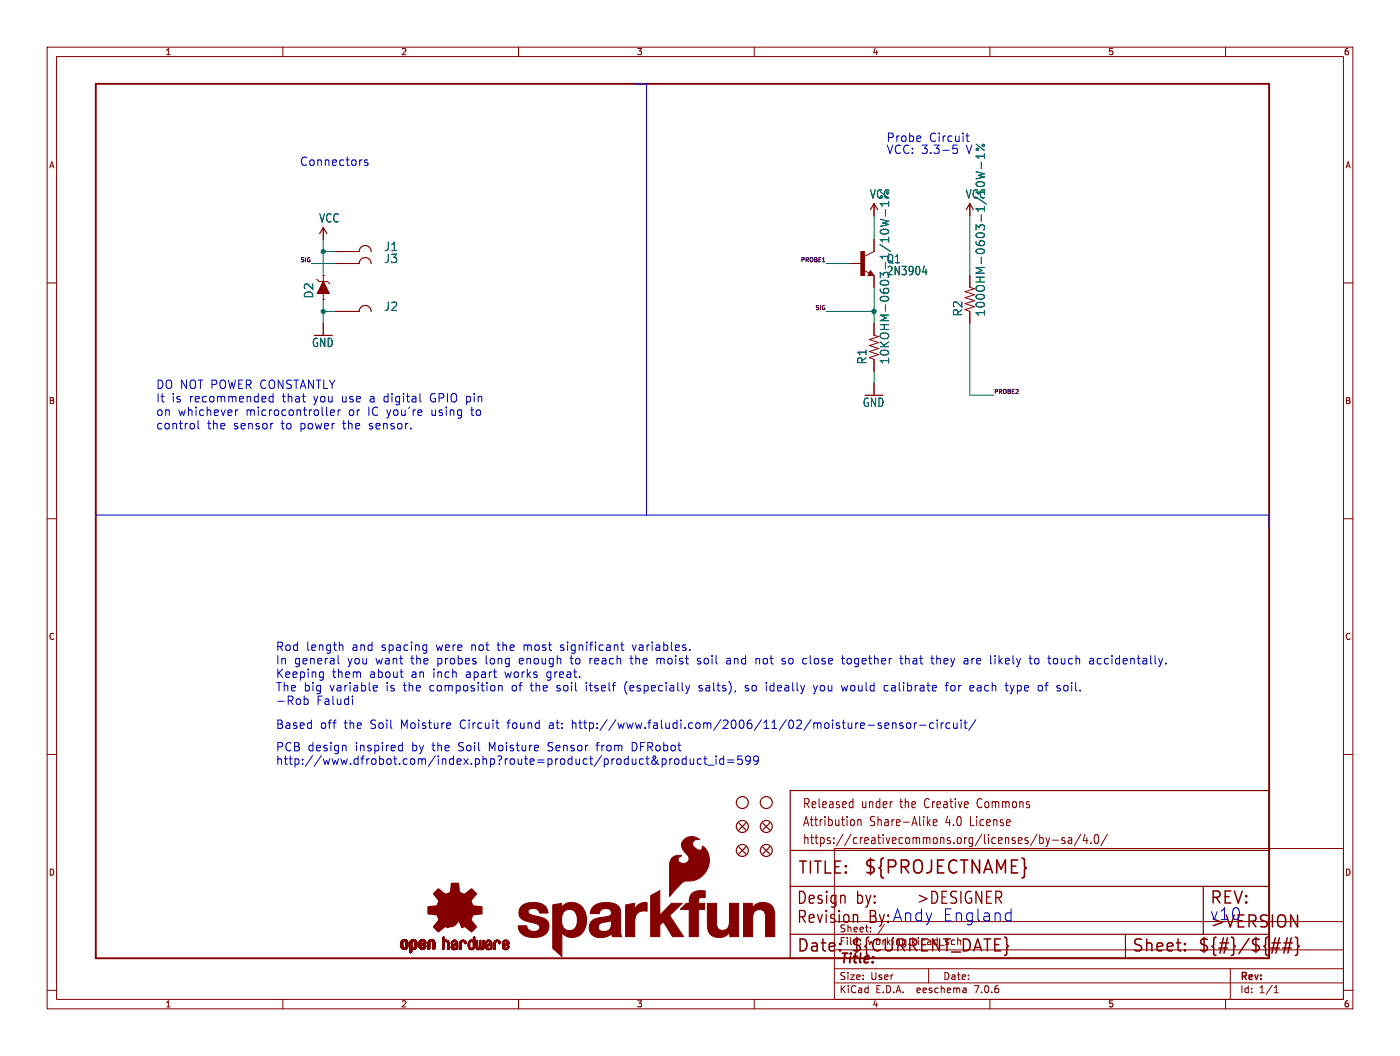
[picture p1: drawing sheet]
<svg xmlns="http://www.w3.org/2000/svg" width="297mm" height="224mm" viewBox="0 0 297 224" stroke-linecap="round" stroke-linejoin="round" font-family="sans-serif">
<defs><g id="words">
<text font-size="3.8" fill="#840000" x="183.1" y="185.7">${PROJECTNAME}</text>
<g font-size="3.5" fill="#840000">
<text x="169.2" y="185.7">TITLE:</text>
<text x="168.9" y="196.1">Revision</text>
<text x="168.9" y="192.1">Design</text>
<text x="181.6" y="192.1">by:</text>
<text x="194.3" y="192.1">&gt;DESIGNER</text>
<text x="256.5" y="197.1">&gt;VERSION</text>
<text x="256.5" y="192.1">REV:</text>
<text x="168.9" y="202.2">Date:</text>
<text x="180.3" y="202.2">${CURRENT_DATE}</text>
<text x="240" y="202.2">Sheet:</text>
<text x="254" y="202.2">${#}/${##}</text>
</g>
<g font-size="3.5" fill="#0000c2">
<text x="184.3" y="196.1">By:Andy</text>
<text x="199.8" y="195.6">England</text>
<text x="256.5" y="195.3">v10</text>
</g>
<text font-size="2.8" fill="#840000" x="178" y="204.8">Title:</text>
<g font-size="2.7" fill="#840000">
<text x="170.2" y="171.7">Released</text>
<text x="182.7" y="171.7">under</text>
<text x="191.1" y="171.7">the</text>
<text x="196.5" y="171.7">Creative</text>
<text x="208" y="171.7">Commons</text>
<text x="170.2" y="175.5">Attribution</text>
<text x="170.2" y="179.3">https://creativecommons.org/licenses/by-sa/4.0/</text>
<text x="184.5" y="175.5">Share-Alike</text>
<text x="200.8" y="175.5">4.0</text>
<text x="206.2" y="175.5">License</text>
</g>
<g font-size="2.5" fill="#0000c2">
<text x="63.5" y="35.3">Connectors</text>
<text x="188" y="32.8">VCC: 3.3-5</text>
<text x="188" y="30.2">Probe</text>
<text x="197" y="30.2">Circuit</text>
<text x="33" y="82.6">DO NOT POWER CONSTANTLY</text>
<text x="33" y="85.5">It</text>
<text x="33" y="88.3">on</text>
<text x="36.3" y="85.5">is</text>
<text x="37.7" y="88.3">whichever</text>
<text x="40.1" y="85.5">recommended</text>
<text x="52.1" y="88.3">microcontroller</text>
<text x="59.9" y="85.5">that</text>
<text x="66.6" y="85.5">you</text>
<text x="72.6" y="85.5">use</text>
<text x="74" y="88.3">or</text>
<text x="78.1" y="88.3">IC you're</text>
<text x="78.7" y="85.5">a digital</text>
<text x="91.7" y="85.5">GPIO pin</text>
<text x="91.7" y="88.3">using</text>
<text x="100.3" y="88.3">to</text>
<text x="33" y="91.2">control</text>
<text x="43.9" y="91.2">the</text>
<text x="49.5" y="91.2">sensor</text>
<text x="59.7" y="91.2">to</text>
<text x="63.7" y="91.2">power</text>
<text x="72.9" y="91.2">the</text>
<text x="78.5" y="91.2">sensor.</text>
<text x="58.4" y="138.2">Rod</text>
<text x="58.4" y="141">In</text>
<text x="58.4" y="143.9">Keeping</text>
<text x="62.3" y="141">general</text>
<text x="64.9" y="138.2">length</text>
<text x="70.4" y="143.9">them</text>
<text x="73.7" y="141">you</text>
<text x="74.6" y="138.2">and</text>
<text x="78.4" y="143.9">about</text>
<text x="79.7" y="141">want</text>
<text x="80.9" y="138.2">spacing</text>
<text x="87.3" y="143.9">an</text>
<text x="87.3" y="141">the</text>
<text x="91.9" y="143.9">inch</text>
<text x="92.6" y="138.2">were</text>
<text x="92.9" y="141">probes</text>
<text x="99" y="143.9">apart</text>
<text x="100.1" y="138.2">not</text>
<text x="103.2" y="141">long</text>
<text x="105.8" y="138.2">the</text>
<text x="107.4" y="143.9">works</text>
<text x="110.4" y="141">enough</text>
<text x="111.4" y="138.2">most</text>
<text x="116.3" y="143.9">great.</text>
<text x="119.3" y="138.2">significant</text>
<text x="121.5" y="141">to</text>
<text x="125.5" y="141">reach</text>
<text x="134.4" y="141">the</text>
<text x="134.7" y="138.2">variables.</text>
<text x="140" y="141">moist</text>
<text x="148.7" y="141">soil</text>
<text x="155" y="141">and</text>
<text x="161.3" y="141">not</text>
<text x="167" y="141">so</text>
<text x="171.5" y="141">close</text>
<text x="180" y="141">together</text>
<text x="192.4" y="141">that</text>
<text x="199.1" y="141">they</text>
<text x="206.1" y="141">are</text>
<text x="211.8" y="141">likely</text>
<text x="220.3" y="141">to</text>
<text x="224.3" y="141">touch</text>
<text x="233.2" y="141">accidentally.</text>
<text x="58.4" y="146.7">The big</text>
<text x="58.4" y="149.6">-Rob</text>
<text x="67.1" y="149.6">Faludi</text>
<text x="69.9" y="146.7">variable</text>
<text x="81.9" y="146.7">is</text>
<text x="85.7" y="146.7">the</text>
<text x="91.3" y="146.7">composition</text>
<text x="108.8" y="146.7">of</text>
<text x="112.9" y="146.7">the</text>
<text x="118.5" y="146.7">soil</text>
<text x="124.8" y="146.7">itself</text>
<text x="133" y="146.7">(especially</text>
<text x="148.9" y="146.7">salts),</text>
<text x="158.9" y="146.7">so</text>
<text x="163.4" y="146.7">ideally</text>
<text x="173.6" y="146.7">you</text>
<text x="179.7" y="146.7">would</text>
<text x="188.7" y="146.7">calibrate</text>
<text x="202" y="146.7">for</text>
<text x="207.1" y="146.7">each</text>
<text x="214.9" y="146.7">type</text>
<text x="221.8" y="146.7">of</text>
<text x="225.9" y="146.7">soil.</text>
<text x="58.4" y="154.7">Based</text>
<text x="67.8" y="154.7">off</text>
<text x="72.9" y="154.7">the</text>
<text x="78.5" y="154.7">Soil</text>
<text x="85.1" y="154.7">Moisture</text>
<text x="97.7" y="154.7">Circuit</text>
<text x="107.9" y="154.7">found</text>
<text x="116.8" y="154.7">at:</text>
<text x="121.7" y="154.7">http://www.faludi.com/2006/11/02/moisture-sensor-circuit/</text>
<text x="58.4" y="159.4">PCB design</text>
<text x="75.3" y="159.4">inspired</text>
<text x="87.3" y="159.4">by</text>
<text x="91.8" y="159.4">the</text>
<text x="97.4" y="159.4">Soil</text>
<text x="103.9" y="159.4">Moisture</text>
<text x="116.5" y="159.4">Sensor</text>
<text x="127" y="159.4">from</text>
<text x="134.5" y="159.4">DFRobot</text>
<text x="58.4" y="162.3">http://www.dfrobot.com/index.php?route=product/product&amp;product_id=599</text>
</g>
<g font-size="2.5" fill="#006464">
<text x="204.9" y="32.8">V</text>
<text x="67.6" y="47.4">VCC</text>
<text x="184.5" y="42.3">VCC</text>
<text x="204.8" y="42.3">VCC</text>
<text x="81.4" y="53.4">J1</text>
<text x="81.4" y="56">J3</text>
<text x="188" y="56">Q1</text>
<text x="188" y="58.6">2N3904</text>
<text x="66.7" y="63.4" transform="rotate(-90 66.7 63.4)">D2</text>
<text x="81.4" y="66.1">J2</text>
<text x="204.3" y="67.2" transform="rotate(-90 204.3 67.2)">R2</text>
<text x="209.1" y="67.2" transform="rotate(-90 209.1 67.2)">100OHM-0603-1/10W-1%</text>
<text x="66.1" y="73.8">GND</text>
<text x="184" y="77.4" transform="rotate(-90 184 77.4)">R1</text>
<text x="188.8" y="77.4" transform="rotate(-90 188.8 77.4)">10KOHM-0603-1/10W-1%</text>
<text x="182.9" y="86.5">GND</text>
</g>
<g font-size="2.1" fill="#840000">
<text x="178" y="197.9">Sheet:</text>
<text x="186.2" y="197.9">/</text>
<text x="178" y="200.6">File:</text>
<text x="184.1" y="200.6">working.kicad_sch</text>
<text x="178" y="208">Size:</text>
<text x="184.7" y="208">User</text>
<text x="200" y="208">Date:</text>
<text x="263" y="208.2">Rev:</text>
<text x="178" y="210.8">KiCad</text>
<text x="185.7" y="210.8">E.D.A.</text>
<text x="194.6" y="210.8">eeschema</text>
<text x="207" y="210.8">7.0.6</text>
<text x="263" y="210.8">Id:</text>
<text x="267.1" y="210.8">1/1</text>
</g>
<g font-size="1.8" fill="#840000">
<text x="35" y="11.9">1</text>
<text x="85" y="11.9">2</text>
<text x="135" y="11.9">3</text>
<text x="185" y="11.9">4</text>
<text x="235" y="11.9">5</text>
<text x="285" y="11.9">6</text>
<text x="10.3" y="35.9">A</text>
<text x="285.3" y="35.9">A</text>
<text x="10.3" y="85.9">B</text>
<text x="285.3" y="85.9">B</text>
<text x="10.3" y="135.9">C</text>
<text x="285.3" y="135.9">C</text>
<text x="10.3" y="185.9">D</text>
<text x="285.3" y="185.9">D</text>
<text x="35" y="213.8">1</text>
<text x="85" y="213.8">2</text>
<text x="135" y="213.8">3</text>
<text x="185" y="213.8">4</text>
<text x="235" y="213.8">5</text>
<text x="285" y="213.8">6</text>
</g>
<g font-size="1.2" fill="#0f0f0f">
<text x="63.6" y="55.6">SIG</text>
<text x="169.7" y="55.6">PROBE1</text>
<text x="172.8" y="65.8">SIG</text>
<text x="210.8" y="83.6">PROBE2</text>
</g>
</g></defs>
<g fill="none" stroke="#840000" stroke-width=".21">
<path d="M10 10h277v203.9h-277zM12 12h273v199.9h-273zM60 10v2M110 10v2M160 10v2M210 10v2M260 10v2M10 60h2M67.2 59.2l.5 .5h1.8l.5 .5M68.6 58.4h.1M68.6 48.3v2.5M68.6 58.4v1.3"/>
<path d="M71.1 55.9h5.1M71.1 53.3h5.1M180.3 55.9h2.6M183.2 57.3l1.2 .6M184.7 57.4l.7 1h-1.3zM185.4 43.2v2.5M185.4 50.8v2.5l-2 1.1M185.4 58.4v2.6M205.7 58.4v2.6l1.1 .2-2.1 .6 2.1 .7-2.1 .6 2.1 .7-2.1 .6 2.1 .6-2.1 .7 1 .3v2.6M205.7 43.2v2.5M285 60h2M68.6 63.5h.1"/>
<path d="M68.6 62.2v1.3M68.6 68.6v2.5M71.1 66h5.1M185.4 68.6v2.5l1 .3-2 .6 2 .6-2 .7 2 .6-2 .6 2 .7-2 .6 1 .4v2.5M185.4 81.3v2.5M10 110h2M285 110h2M10 160h2M285 160h2M177 179.9h108v32h-108zM180.5 170l.4 .1M180.9 169.3v2"/>
<path d="M180.9 171.2l-.4 .1M181.2 174v.9M182 173.8v1.3M182 174l.2-.2 .4 .1 .1 1.2M196.9 174.4l.5 .7M197.4 173.8l-.7 .7M198 174.4l.8-.1-.1-.4-.5-.1-.2 .3 .1 .9h.6M220 176.9l-1.4 2.5M220.6 177v1.9M220.6 177.7l.4-.1 .3 .4-.1 .8h-.6M221.9 177.6l.4 1.3M222.3 178.9l-.4 .6"/>
<path d="M222.7 177.6l-.4 1.3M223.3 178.2h1.2M225.9 177.7l-.4-.1-.2 .3v.3l.6 .1v.5h-.6M226.7 177.7h.6l.1 1.2M227.4 178.1l-.6 .1a.4 .4 0 0 0-.2 .3 .4 .4 0 0 0 .2 .4l.6-.1M229.3 176.9l-1.4 2.5M230.2 176.9l-.4 1.4h1M230.6 177.6v1.3M231.4 178.7v.2M232.4 177.1l.3-.1a1.34 1.34 0 0 1 0 1.9h-.2a1.44 1.44 0 0 1-.1-1.8zM234.9 176.9l-1.4 2.5M177 195.4h108"/>
<path d="M10 210h2M60 211.9v2M110 211.9v2M160 211.9v2M177 208.4h108M177 205.4h108M177 201.4h108M197 205.4v3M204.9 209.6l.1 .9M205 210.4l-.2 .1M205 209.9h-.2M210 211.9v2"/>
<path d="M260 211.9v2M261 205.4v6.5M270.3 210.5h.9M270.3 209.4l.4-.4v1.5M285 210h2"/>
</g>
<path d="M20.3 17.8h248.9v185.4h-248.9z" fill="none" stroke="#840000" stroke-width=".41"/>
<g fill="none" stroke="#006464" stroke-width=".21">
<path d="M207.1 36.4l1.7 .4-1.2 .4 1.2 .3-1.7 .4M207.1 33.1h1.7M207.1 30.6l1.7 1.3M207.3 33.3l.3 .3M207.3 31.4l.3 .3-.3 .2M208.2 34.4v1.3M208.8 32.6v1M186.7 46.5l1.8 .4-1.2 .4 1.2 .3-1.8 .4M186.7 43.2l.6 .5M187.8 44.5v1.3M188.5 42.7v1M195.7 57.7h1"/>
<path d="M196.4 57.1v1.2"/>
<circle cx="208.6" cy="30.8" r=".25"/>
</g>
<g fill="none" stroke="#840000" stroke-width=".25">
<path d="M67.8 49.5l.8-1.2 .7 1.2M76.2 55.9a1.27 1.27 0 0 1 1.3-1.3 1.27 1.27 0 0 1 1.2 1.3M76.2 53.3a1.27 1.27 0 0 1 1.3-1.2 1.27 1.27 0 0 1 1.2 1.2M184.7 44.5l.7-1.3 .8 1.3M184.7 57.9l.1 .3h-.4l.3-.5 .5 .6h-.8M205 44.5l.7-1.3 .8 1.3M76.2 66a1.27 1.27 0 0 1 1.3-1.2 1.27 1.27 0 0 1 1.2 1.2M156.7 179.6l1.5 1.5M156.7 174.5l1.5 1.5M158.2 179.6l-1.5 1.5M158.2 174.5l-1.5 1.5M161.8 174.5l1.5 1.5"/>
<path d="M161.8 179.6l1.5 1.5M163.3 174.5l-1.5 1.5M163.3 179.6l-1.5 1.5M167.6 167.6h101.6v35.6h-101.6zM167.6 198.1h101.6M167.6 180.3h101.6M167.6 188h101.6M238.8 198.1v5.1M255.3 188v10.1"/>
<circle cx="157.5" cy="175.3" r="1.27"/>
<circle cx="157.5" cy="170.2" r="1.27"/>
<circle cx="162.6" cy="175.3" r="1.27"/>
<circle cx="162.6" cy="170.2" r="1.27"/>
<circle cx="157.5" cy="180.3" r="1.27"/>
<circle cx="162.6" cy="180.3" r="1.27"/>
</g>
<path d="M181.8 194l.2 1.6" fill="none" stroke="#840000" stroke-width=".27"/>
<g fill="none" stroke="#840000" stroke-width=".32">
<path d="M269.8 199.9h1.8M271.4 198.9l-.7 3.2M272.4 199.9h1.8M273.1 198.9l-.7 3.2M273.9 198.9l-.7 3.2M274.8 198.7l.3 .2 .2 .2v1.2l.3 .4-.3 .3v1.2l-.2 .3-.3 .1M178.2 201.4l.1 .1-.1 .1M251.4 201.4l.1 .1-.1 .1M251.4 201.4l-.1 .1 .1 .1M251.4 200.1v.2M251.4 201.4v.2M251.4 200.1l.1 .1-.1 .1"/>
<path d="M251.4 200.1l-.1 .1 .1 .1M269.6 201h1.8M272.1 201h1.8"/>
</g>
<path d="M68.6 59.7l1.2 2.5h-2.5z" fill="#840000" stroke="#840000" stroke-width=".25"/>
<g fill="#840000" stroke="#840000" stroke-width=".21">
<path d="M85.1 200.7h.3z"/>
<path d="M85.1 200.6l.3 .1z"/>
<path d="M85.1 200.6h.3z"/>
<path d="M85.1 200.5l.3 .1z"/>
<path d="M85.1 200.5h.3z"/>
<path d="M85.1 200.4l.3 .1z"/>
<path d="M85.1 200.4h.3z"/>
<path d="M85.1 200.3l.3 .1z"/>
<path d="M85.1 200.3h.3z"/>
<path d="M85.1 200.2l.3 .1z"/>
<path d="M85.1 200.2h.3z"/>
<path d="M85.1 200.1l.3 .1z"/>
<path d="M85.1 200.1h.3z"/>
<path d="M85.1 200l.3 .1z"/>
<path d="M85.1 200h.3z"/>
<path d="M85.1 199.9l.3 .1z"/>
<path d="M85.1 199.9h.3z"/>
<path d="M85.1 200.7h.4z"/>
<path d="M85.1 199.9h.4z"/>
<path d="M85.1 199.8l.4 .1z"/>
<path d="M85.1 199.8h.4z"/>
<path d="M85.1 200.8h.4z"/>
<path d="M85.1 200.7l.4 .1z"/>
<path d="M85.1 199.7l.4 .1z"/>
<path d="M85.1 200.9h.5z"/>
<path d="M85.1 200.8l.5 .1z"/>
<path d="M85.1 199.7h.4z"/>
<path d="M85.1 199.7h.5z"/>
<path d="M85.1 200.9h.6z"/>
<path d="M85.1 199.6l.6 .1z"/>
<path d="M85.1 200.9l.6 .1z"/>
<path d="M85.1 199.6h.6z"/>
<path d="M85.1 201h1.3z"/>
<path d="M85.1 201h.6z"/>
<path d="M85.1 199.6h1.3z"/>
<path d="M85.2 201h1.2z"/>
<path d="M85.2 199.6h1.2z"/>
<path d="M85.2 199.5l1.2 .1z"/>
<path d="M85.2 201l1.2 .1z"/>
<path d="M85.2 199.5h1.2z"/>
<path d="M85.2 201.1h1.2z"/>
<path d="M85.2 201.1h1.1z"/>
<path d="M85.2 199.5h1.1z"/>
<path d="M85.3 201.1h1z"/>
<path d="M85.3 199.4l1 .1z"/>
<path d="M85.3 201.1l1 .1z"/>
<path d="M85.3 199.4h1z"/>
<path d="M85.3 201.2h1z"/>
<path d="M85.4 201.2h.8z"/>
<path d="M85.4 199.4h.8z"/>
<path d="M85.4 199.3l.8 .1z"/>
<path d="M85.4 199.3h.8z"/>
<path d="M85.4 201.2l.8 .1z"/>
<path d="M85.4 201.3h.8z"/>
<path d="M85.4 199.3h.7z"/>
<path d="M85.5 201.3h.6z"/>
<path d="M85.5 199.3h.6z"/>
<path d="M85.5 201.3h.5z"/>
<path d="M85.5 199.3h.5z"/>
<path d="M85.6 199.3h.4z"/>
<path d="M85.6 201.3h.4z"/>
<path d="M85.6 199.2l.4 .1z"/>
<path d="M85.6 199.2h.3z"/>
<path d="M85.7 201.3l.2 .1z"/>
<path d="M85.7 201.4h.2z"/>
<path d="M85.7 199.2h.2z"/>
<path d="M85.8 199.6h.6z"/>
<path d="M85.9 201h.5z"/>
<path d="M85.9 199.6h.5z"/>
<path d="M85.9 200.9l.5 .1z"/>
<path d="M85.9 200.9h.6z"/>
<path d="M85.9 199.6l.6 .1z"/>
<path d="M85.9 199.7h.6z"/>
<path d="M86 199.7h.5z"/>
<path d="M86 200.9h.5z"/>
<path d="M86 200.8l.5 .1z"/>
<path d="M86 200.8h.5z"/>
<path d="M86 199.7l.5 .1z"/>
<path d="M86.1 199.8h.4z"/>
<path d="M86.1 200.8h.4z"/>
<path d="M86.1 200.7l.4 .1z"/>
<path d="M86.1 200.7h.4z"/>
<path d="M86.1 199.9h.4z"/>
<path d="M86.1 199.8l.4 .1z"/>
<path d="M86.1 200.6l.4 .1z"/>
<path d="M86.1 200.6h.4z"/>
<path d="M86.1 200.5l.4 .1z"/>
<path d="M86.1 200.5h.4z"/>
<path d="M86.1 200.4l.4 .1z"/>
<path d="M86.1 200.4h.4z"/>
<path d="M86.1 200.3l.4 .1z"/>
<path d="M86.1 200.3h.4z"/>
<path d="M86.1 200.2l.4 .1z"/>
<path d="M86.1 200.2h.4z"/>
<path d="M86.1 200.1l.4 .1z"/>
<path d="M86.1 200.1h.4z"/>
<path d="M86.1 200l.4 .1z"/>
<path d="M86.1 200h.4z"/>
<path d="M86.1 199.9l.4 .1z"/>
<path d="M87 202h.2z"/>
<path d="M87 202h.3z"/>
<path d="M87 201.9l.3 .1z"/>
<path d="M87 201.9h.3z"/>
<path d="M87 201.9h.4z"/>
<path d="M87 201.8l.4 .1z"/>
<path d="M87 201.8h.4z"/>
<path d="M87 201.7l.4 .1z"/>
<path d="M87 201.7h.4z"/>
<path d="M87 201.6l.4 .1z"/>
<path d="M87 201.6h.4z"/>
<path d="M87 201.5l.4 .1z"/>
<path d="M87 201.5h.4z"/>
<path d="M87 201.4l.4 .1z"/>
<path d="M87 201.4h.4z"/>
<path d="M87 201.3l.4 .1z"/>
<path d="M87 201.3h.4z"/>
<path d="M87 201.3h1z"/>
<path d="M87 201.3h1.1z"/>
<path d="M87 201.2l1.1 .1z"/>
<path d="M87 201.2h1.1z"/>
<path d="M87 201.2h1.2z"/>
<path d="M87 201.1l1.2 .1z"/>
<path d="M87 201.1h1.2z"/>
<path d="M87 201.1h1.3z"/>
<path d="M87 201l1.3 .1z"/>
<path d="M87 201h1.3z"/>
<path d="M87 201h1.4z"/>
<path d="M87 201h.6z"/>
<path d="M87 200.9l.6 .1z"/>
<path d="M87 200.9h.6z"/>
<path d="M87 200.9h.5z"/>
<path d="M87 200.8l.4 .1z"/>
<path d="M87 200.8h.4z"/>
<path d="M87 200.7l.4 .1z"/>
<path d="M87 200.7h.4z"/>
<path d="M87 200.6l.4 .1z"/>
<path d="M87 200.6h.4z"/>
<path d="M87 200.5l.4 .1z"/>
<path d="M87 200.5h.4z"/>
<path d="M87 200.4l.4 .1z"/>
<path d="M87 200.4h.4z"/>
<path d="M87 200.3l.4 .1z"/>
<path d="M87 200.3h.4z"/>
<path d="M87 200.2l.4 .1z"/>
<path d="M87 200.2h.4z"/>
<path d="M87 200.1l.4 .1z"/>
<path d="M87 200.1h.4z"/>
<path d="M87 200l.4 .1z"/>
<path d="M87 200h.4z"/>
<path d="M87 199.9l.4 .1z"/>
<path d="M87 199.9h.4z"/>
<path d="M87 199.8l.4 .1z"/>
<path d="M87 199.8h.4z"/>
<path d="M87 202h.1z"/>
<path d="M87 199.7l.4 .1z"/>
<path d="M87 199.7h.5z"/>
<path d="M87 199.6l.6 .1z"/>
<path d="M87 199.6h.6z"/>
<path d="M87.1 199.6h.5z"/>
<path d="M87.1 199.6h1.3z"/>
<path d="M87.1 199.6h1.2z"/>
<path d="M87.1 199.5l1.2 .1z"/>
<path d="M87.1 199.5h1.2z"/>
<path d="M87.1 199.5h1.1z"/>
<path d="M87.2 199.4l1 .1z"/>
<path d="M87.2 199.4h1z"/>
<path d="M87.3 199.4h.9z"/>
<path d="M87.3 199.4h.8z"/>
<path d="M87.3 199.3l.8 .1z"/>
<path d="M87.3 199.3h.8z"/>
<path d="M87.4 199.3h.6z"/>
<path d="M87.4 201.3h.6z"/>
<path d="M87.5 199.3h.5z"/>
<path d="M87.5 201.3h.4z"/>
<path d="M87.5 199.3h.4z"/>
<path d="M87.5 199.2l.4 .1z"/>
<path d="M87.5 199.2h.4z"/>
<path d="M87.6 201.3l.2 .1z"/>
<path d="M87.6 199.2h.2z"/>
<path d="M87.6 201.4h.2z"/>
<path d="M87.8 199.6h.6z"/>
<path d="M87.8 201h.6z"/>
<path d="M87.8 200.9l.6 .1z"/>
<path d="M87.8 200.9h.6z"/>
<path d="M87.8 199.6l.6 .1z"/>
<path d="M87.9 200.9h.5z"/>
<path d="M87.9 199.7h.5z"/>
<path d="M88 200.9h.4z"/>
<path d="M88 199.7h.4z"/>
<path d="M88 200.8l.4 .1z"/>
<path d="M88 200.8h.4z"/>
<path d="M88 199.7l.4 .1z"/>
<path d="M88 199.8h.4z"/>
<path d="M88 200.7l.4 .1z"/>
<path d="M88 200.7h.4z"/>
<path d="M88 199.8l.4 .1z"/>
<path d="M88 199.9h.4z"/>
<path d="M88.1 200.7h.3z"/>
<path d="M88.1 200.6l.3 .1z"/>
<path d="M88.1 200.6h.3z"/>
<path d="M88.1 200.5l.3 .1z"/>
<path d="M88.1 200.5h.3z"/>
<path d="M88.1 200.4l.3 .1z"/>
<path d="M88.1 200.4h.3z"/>
<path d="M88.1 200.3l.3 .1z"/>
<path d="M88.1 200.3h.3z"/>
<path d="M88.1 200.2l.3 .1z"/>
<path d="M88.1 200.2h.3z"/>
<path d="M88.1 200.1l.3 .1z"/>
<path d="M88.1 200.1h.3z"/>
<path d="M88.1 200l.3 .1z"/>
<path d="M88.1 200h.3z"/>
<path d="M88.1 199.9l.3 .1z"/>
<path d="M88.1 199.9h.3z"/>
<path d="M88.9 200.8h.4z"/>
<path d="M88.9 200.7l.4 .1z"/>
<path d="M88.9 200.7h.4z"/>
<path d="M88.9 200.6l.4 .1z"/>
<path d="M88.9 200.6h.4z"/>
<path d="M88.9 200.6h.5z"/>
<path d="M88.9 200.5l.6 .1z"/>
<path d="M88.9 200.5h.6z"/>
<path d="M88.9 200.5h.7z"/>
<path d="M88.9 200.5h.8z"/>
<path d="M88.9 200.4l.8 .1z"/>
<path d="M88.9 200.4h.9z"/>
<path d="M88.9 200.4h1z"/>
<path d="M88.9 200.3l1 .1z"/>
<path d="M88.9 200.3h1z"/>
<path d="M88.9 200.3h1.1z"/>
<path d="M88.9 200.3h1.2z"/>
<path d="M88.9 200.2l1.3 .1z"/>
<path d="M88.9 200.2h1.3z"/>
<path d="M88.9 200.2h1.4z"/>
<path d="M88.9 200.2h.4z"/>
<path d="M88.9 200.1l.4 .1z"/>
<path d="M88.9 200.1h.4z"/>
<path d="M88.9 200.1h.3z"/>
<path d="M88.9 200l.3 .1z"/>
<path d="M88.9 200h.3z"/>
<path d="M88.9 200h.4z"/>
<path d="M88.9 199.9l.4 .1z"/>
<path d="M88.9 199.9h.4z"/>
<path d="M88.9 199.8l.4 .1z"/>
<path d="M88.9 199.8h.4z"/>
<path d="M88.9 200.9h.5z"/>
<path d="M88.9 200.8l.5 .1z"/>
<path d="M88.9 200.8h.5z"/>
<path d="M88.9 199.7l.5 .1z"/>
<path d="M88.9 199.7h.5z"/>
<path d="M88.9 200.9h.6z"/>
<path d="M88.9 199.7h.6z"/>
<path d="M89 200.9l.5 .1z"/>
<path d="M89 199.6l.5 .1z"/>
<path d="M89 199.6h.5z"/>
<path d="M89 201h1.3z"/>
<path d="M89 201h.5z"/>
<path d="M89 199.6h.6z"/>
<path d="M89 201h1.2z"/>
<path d="M89 199.6h1.3z"/>
<path d="M89 199.6h1.2z"/>
<path d="M89 199.5l1.2 .1z"/>
<path d="M89 199.5h1.2z"/>
<path d="M89 201l1.2 .1z"/>
<path d="M89 201.1h1.2z"/>
<path d="M89.1 201.1h1.1z"/>
<path d="M89.1 199.5h1.1z"/>
<path d="M89.1 201.1h1z"/>
<path d="M89.1 199.4l1.1 .1z"/>
<path d="M89.1 201.1l1 .1z"/>
<path d="M89.1 199.4h1z"/>
<path d="M89.1 201.2h1z"/>
<path d="M89.2 201.2h.9z"/>
<path d="M89.2 199.4h.9z"/>
<path d="M89.2 201.2h.8z"/>
<path d="M89.2 199.4h.8z"/>
<path d="M89.2 199.3l.8 .1z"/>
<path d="M89.2 201.2l.8 .1z"/>
<path d="M89.2 199.3h.8z"/>
<path d="M89.2 201.3h.8z"/>
<path d="M89.3 199.3h.7z"/>
<path d="M89.3 201.3h.7z"/>
<path d="M89.3 199.3h.6z"/>
<path d="M89.3 201.3h.6z"/>
<path d="M89.4 199.3h.5z"/>
<path d="M89.4 201.3h.5z"/>
<path d="M89.4 200.2h.9z"/>
<path d="M89.4 200.1l.9 .1z"/>
<path d="M89.4 199.3h.4z"/>
<path d="M89.4 201.3h.4z"/>
<path d="M89.4 200.1h.9z"/>
<path d="M89.4 199.2l.4 .1z"/>
<path d="M89.5 201.3h.3z"/>
<path d="M89.5 201.3l.2 .1z"/>
<path d="M89.5 200.1h.8z"/>
<path d="M89.5 199.2h.3z"/>
<path d="M89.5 201.4h.2z"/>
<path d="M89.5 199.2h.2z"/>
<path d="M89.6 200.1h.7z"/>
<path d="M89.6 200l.7 .1z"/>
<path d="M89.7 200h.6z"/>
<path d="M89.7 199.6h.6z"/>
<path d="M89.7 201h.6z"/>
<path d="M89.7 200.9l.6 .1z"/>
<path d="M89.7 200.9h.6z"/>
<path d="M89.7 199.6l.6 .1z"/>
<path d="M89.8 200h.5z"/>
<path d="M89.8 199.7h.5z"/>
<path d="M89.8 200.9h.5z"/>
<path d="M89.9 200.9h.4z"/>
<path d="M89.9 199.7l.4 .1z"/>
<path d="M89.9 199.7h.4z"/>
<path d="M89.9 200.8l.4 .1z"/>
<path d="M89.9 199.8h.4z"/>
<path d="M89.9 200.8h.4z"/>
<path d="M89.9 199.9l.4 .1z"/>
<path d="M89.9 199.9h.4z"/>
<path d="M89.9 199.8l.4 .1z"/>
<path d="M89.9 200.7l.4 .1z"/>
<path d="M89.9 200.7h.4z"/>
<path d="M90 200.7h.3z"/>
<path d="M90 200.6l.3 .1z"/>
<path d="M90 200.6h.3z"/>
<path d="M90 200.5l.3 .1z"/>
<path d="M90 200.5h.3z"/>
<path d="M90.1 200.5h.2z"/>
<path d="M90.2 200.5h.1z"/>
<path d="M90.8 201.3h.3z"/>
<path d="M90.8 201.2l.3 .1z"/>
<path d="M90.8 201.2h.3z"/>
<path d="M90.8 201.2h.4z"/>
<path d="M90.8 201.1l.4 .1z"/>
<path d="M90.8 201.1h.4z"/>
<path d="M90.8 201l.4 .1z"/>
<path d="M90.8 201h.4z"/>
<path d="M90.8 200.9l.4 .1z"/>
<path d="M90.8 200.9h.4z"/>
<path d="M90.8 200.8l.4 .1z"/>
<path d="M90.8 200.8h.4z"/>
<path d="M90.8 200.7l.4 .1z"/>
<path d="M90.8 200.7h.4z"/>
<path d="M90.8 200.6l.4 .1z"/>
<path d="M90.8 200.6h.4z"/>
<path d="M90.8 200.5l.4 .1z"/>
<path d="M90.8 200.5h.4z"/>
<path d="M90.8 200.4l.4 .1z"/>
<path d="M90.8 200.4h.4z"/>
<path d="M90.8 200.3l.4 .1z"/>
<path d="M90.8 200.3h.4z"/>
<path d="M90.8 200.2l.4 .1z"/>
<path d="M90.8 200.2h.4z"/>
<path d="M90.8 200.1l.4 .1z"/>
<path d="M90.8 200.1h.4z"/>
<path d="M90.8 200l.4 .1z"/>
<path d="M90.8 200h.4z"/>
<path d="M90.8 199.9l.4 .1z"/>
<path d="M90.8 199.9h.4z"/>
<path d="M90.8 201.3h.2z"/>
<path d="M90.8 199.8l.4 .1z"/>
<path d="M90.8 199.8h.4z"/>
<path d="M90.8 199.8h.5z"/>
<path d="M90.8 199.7l.5 .1z"/>
<path d="M90.8 199.7h.5z"/>
<path d="M90.8 199.7h.6z"/>
<path d="M90.9 199.6l.5 .1z"/>
<path d="M90.9 199.6h.5z"/>
<path d="M90.9 199.6h.6z"/>
<path d="M90.9 199.6h1.3z"/>
<path d="M90.9 199.5l1.2 .1z"/>
<path d="M90.9 199.5h1.2z"/>
<path d="M91 199.5h1.1z"/>
<path d="M91 199.4l1.1 .1z"/>
<path d="M91 199.4h1z"/>
<path d="M91.1 199.4h.9z"/>
<path d="M91.1 199.3l.8 .1z"/>
<path d="M91.1 199.3h.8z"/>
<path d="M91.2 199.3h.7z"/>
<path d="M91.2 199.3h.6z"/>
<path d="M91.3 199.3h.5z"/>
<path d="M91.3 199.3h.4z"/>
<path d="M91.3 199.2l.4 .1z"/>
<path d="M91.4 199.2h.3z"/>
<path d="M91.4 199.2h.2z"/>
<path d="M91.6 199.6h.6z"/>
<path d="M91.7 199.6l.5 .1z"/>
<path d="M91.7 199.7h.5z"/>
<path d="M91.8 199.7h.4z"/>
<path d="M91.8 199.7l.4 .1z"/>
<path d="M91.8 199.8h.4z"/>
<path d="M91.8 199.8h.5z"/>
<path d="M91.9 199.8l.4 .1z"/>
<path d="M91.9 199.8h.4z"/>
<path d="M91.9 201.3h.2z"/>
<path d="M91.9 201.3h.3z"/>
<path d="M91.9 201.2l.3 .1z"/>
<path d="M91.9 201.2h.3z"/>
<path d="M91.9 201.2h.4z"/>
<path d="M91.9 201.1l.4 .1z"/>
<path d="M91.9 201.1h.4z"/>
<path d="M91.9 201l.4 .1z"/>
<path d="M91.9 201h.4z"/>
<path d="M91.9 200.9l.4 .1z"/>
<path d="M91.9 200.9h.4z"/>
<path d="M91.9 200.8l.4 .1z"/>
<path d="M91.9 200.8h.4z"/>
<path d="M91.9 200.7l.4 .1z"/>
<path d="M91.9 200.7h.4z"/>
<path d="M91.9 200.6l.4 .1z"/>
<path d="M91.9 200.6h.4z"/>
<path d="M91.9 200.5l.4 .1z"/>
<path d="M91.9 200.5h.4z"/>
<path d="M91.9 200.4l.4 .1z"/>
<path d="M91.9 200.4h.4z"/>
<path d="M91.9 200.3l.4 .1z"/>
<path d="M91.9 200.3h.4z"/>
<path d="M91.9 200.2l.4 .1z"/>
<path d="M91.9 200.2h.4z"/>
<path d="M91.9 200.1l.4 .1z"/>
<path d="M91.9 200.1h.4z"/>
<path d="M91.9 200l.4 .1z"/>
<path d="M91.9 200h.4z"/>
<path d="M91.9 199.9l.4 .1z"/>
<path d="M91.9 199.9h.4z"/>
<path d="M93.9 201.3h.2z"/>
<path d="M93.9 198.9h.3z"/>
<path d="M93.9 201.3h.1z"/>
<path d="M93.9 201.3h.3z"/>
<path d="M93.9 201.2l.3 .1z"/>
<path d="M93.9 201.2h.3z"/>
<path d="M93.9 201.1l.3 .1z"/>
<path d="M93.9 201.1h.3z"/>
<path d="M93.9 201l.3 .1z"/>
<path d="M93.9 201h.3z"/>
<path d="M93.9 200.9l.3 .1z"/>
<path d="M93.9 200.9h.3z"/>
<path d="M93.9 200.8l.3 .1z"/>
<path d="M93.9 200.8h.3z"/>
<path d="M93.9 200.7l.3 .1z"/>
<path d="M93.9 200.7h.3z"/>
<path d="M93.9 200.6l.3 .1z"/>
<path d="M93.9 200.6h.3z"/>
<path d="M93.9 200.5l.3 .1z"/>
<path d="M93.9 200.5h.3z"/>
<path d="M93.9 200.4l.3 .1z"/>
<path d="M93.9 200.4h.3z"/>
<path d="M93.9 200.3l.3 .1z"/>
<path d="M93.9 200.3h.3z"/>
<path d="M93.9 200.2l.3 .1z"/>
<path d="M93.9 200.2h.3z"/>
<path d="M93.9 200.1l.3 .1z"/>
<path d="M93.9 200.1h.3z"/>
<path d="M93.9 200l.3 .1z"/>
<path d="M93.9 200h.3z"/>
<path d="M93.9 199.9l.3 .1z"/>
<path d="M93.9 199.9h.3z"/>
<path d="M93.9 199.8l.4 .1z"/>
<path d="M93.9 199.8h.4z"/>
<path d="M93.9 199.7l.4 .1z"/>
<path d="M93.9 199.7h.5z"/>
<path d="M93.9 199.7h.6z"/>
<path d="M93.9 199.6l.7 .1z"/>
<path d="M93.9 199.6h1.2z"/>
<path d="M93.9 199.5l1.2 .1z"/>
<path d="M93.9 199.5h1.2z"/>
<path d="M93.9 199.5h1.1z"/>
<path d="M93.9 199.4l1 .1z"/>
<path d="M93.9 199.4h1z"/>
<path d="M93.9 199.4h.3z"/>
<path d="M93.9 199.3l.3 .1z"/>
<path d="M93.9 199.3h.3z"/>
<path d="M93.9 199.2l.3 .1z"/>
<path d="M93.9 199.2h.3z"/>
<path d="M93.9 199.1l.3 .1z"/>
<path d="M93.9 199.1h.3z"/>
<path d="M93.9 199l.3 .1z"/>
<path d="M93.9 199h.3z"/>
<path d="M93.9 198.9l.3 .1z"/>
<path d="M93.9 198.8l.3 .1z"/>
<path d="M93.9 198.8h.3z"/>
<path d="M94 198.8h.2z"/>
<path d="M94 198.7l.2 .1z"/>
<path d="M94 198.7h.2z"/>
<path d="M94.3 199.4h.6z"/>
<path d="M94.4 199.4h.4z"/>
<path d="M94.6 199.6l.6 .1z"/>
<path d="M94.7 199.7h.5z"/>
<path d="M94.8 199.7h.4z"/>
<path d="M94.8 199.7l.4 .1z"/>
<path d="M94.9 199.8h.3z"/>
<path d="M94.9 199.8l.3 .1z"/>
<path d="M94.9 199.9h.4z"/>
<path d="M94.9 199.9h.3z"/>
<path d="M95 199.9h.3z"/>
<path d="M95 200h.3z"/>
<path d="M95 199.9l.3 .1z"/>
<path d="M95 201.3h.1z"/>
<path d="M95 201.3h.2z"/>
<path d="M95 201.3h.3z"/>
<path d="M95 201.2l.3 .1z"/>
<path d="M95 201.2h.3z"/>
<path d="M95 201.1l.3 .1z"/>
<path d="M95 201.1h.3z"/>
<path d="M95 201l.3 .1z"/>
<path d="M95 201h.3z"/>
<path d="M95 200.9l.3 .1z"/>
<path d="M95 200.9h.3z"/>
<path d="M95 200.8l.3 .1z"/>
<path d="M95 200.8h.3z"/>
<path d="M95 200.7l.3 .1z"/>
<path d="M95 200.7h.3z"/>
<path d="M95 200.6l.3 .1z"/>
<path d="M95 200.6h.3z"/>
<path d="M95 200.5l.3 .1z"/>
<path d="M95 200.5h.3z"/>
<path d="M95 200.4l.3 .1z"/>
<path d="M95 200.4h.3z"/>
<path d="M95 200.3l.3 .1z"/>
<path d="M95 200.3h.3z"/>
<path d="M95 200.2l.3 .1z"/>
<path d="M95 200.2h.3z"/>
<path d="M95 200.1l.3 .1z"/>
<path d="M95 200.1h.3z"/>
<path d="M95 200l.3 .1z"/>
<path d="M95.7 200.9h.3z"/>
<path d="M95.7 200.8l.3 .1z"/>
<path d="M95.7 200.8h.3z"/>
<path d="M95.7 200.1h.2z"/>
<path d="M95.7 200.1h.3z"/>
<path d="M95.7 200l.3 .1z"/>
<path d="M95.7 200h.3z"/>
<path d="M95.7 201h.4z"/>
<path d="M95.7 200.9l.4 .1z"/>
<path d="M95.7 200.9h.4z"/>
<path d="M95.7 200.7l.4 .1z"/>
<path d="M95.7 200.7h.4z"/>
<path d="M95.7 199.9l.3 .1z"/>
<path d="M95.7 199.9h.3z"/>
<path d="M95.8 201h.3z"/>
<path d="M95.8 200.7h.3z"/>
<path d="M95.8 200.6l.3 .1z"/>
<path d="M95.8 199.9h.2z"/>
<path d="M95.8 199.9h.3z"/>
<path d="M95.8 199.8l.3 .1z"/>
<path d="M95.8 201.1h.4z"/>
<path d="M95.8 201l.3 .1z"/>
<path d="M95.8 200.6h.4z"/>
<path d="M95.8 200.6h.5z"/>
<path d="M95.8 199.8h.3z"/>
<path d="M95.8 201.1h.8z"/>
<path d="M95.8 201.1h.5z"/>
<path d="M95.8 199.7l.4 .1z"/>
<path d="M95.8 199.7h.4z"/>
<path d="M95.8 200.5l.6 .1z"/>
<path d="M95.8 201.1l.8 .1z"/>
<path d="M95.8 200.5h.6z"/>
<path d="M95.8 201.2h.8z"/>
<path d="M95.8 200.5h.7z"/>
<path d="M95.8 199.7h.5z"/>
<path d="M95.9 201.2h.7z"/>
<path d="M95.9 200.5h.6z"/>
<path d="M95.9 199.7h.4z"/>
<path d="M95.9 199.6l.5 .1z"/>
<path d="M95.9 199.6h1.1z"/>
<path d="M95.9 200.5h.7z"/>
<path d="M95.9 199.6h1z"/>
<path d="M95.9 201.2l.7 .1z"/>
<path d="M95.9 201.3h.7z"/>
<path d="M95.9 200.4l.7 .1z"/>
<path d="M95.9 200.4h.8z"/>
<path d="M95.9 199.5l1 .1z"/>
<path d="M96 201.3h.6z"/>
<path d="M96 200.4h.7z"/>
<path d="M96 199.5h.9z"/>
<path d="M96 199.5h.8z"/>
<path d="M96 200.4h1.1z"/>
<path d="M96.1 201.3h.5z"/>
<path d="M96.1 199.4l.7 .1z"/>
<path d="M96.1 200.4h1z"/>
<path d="M96.1 201.3l.5 .1z"/>
<path d="M96.1 199.4h.6z"/>
<path d="M96.1 201.4h.5z"/>
<path d="M96.1 200.3l1 .1z"/>
<path d="M96.1 200.3h1z"/>
<path d="M96.2 199.4h.5z"/>
<path d="M96.2 200.3h.9z"/>
<path d="M96.2 199.4h.4z"/>
<path d="M96.3 200.3h.8z"/>
<path d="M96.3 201.1h.3z"/>
<path d="M96.3 200.2l.8 .1z"/>
<path d="M96.3 200.2h.8z"/>
<path d="M96.4 199.4h.1z"/>
<path d="M96.4 201.1h.2z"/>
<path d="M96.4 200.2h.7z"/>
<path d="M96.4 199.6l.6 .1z"/>
<path d="M96.5 200.2h.6z"/>
<path d="M96.5 199.7h.5z"/>
<path d="M96.6 200.1l.5 .1z"/>
<path d="M96.6 199.7h.4z"/>
<path d="M96.6 200.1h.5z"/>
<path d="M96.7 200.1h.4z"/>
<path d="M96.7 199.7l.3 .1z"/>
<path d="M96.7 199.8h.3z"/>
<path d="M96.7 199.8h.4z"/>
<path d="M96.7 200.4h.4z"/>
<path d="M96.8 200.1h.3z"/>
<path d="M96.8 199.9h.3z"/>
<path d="M96.8 199.8l.3 .1z"/>
<path d="M96.8 200.4h.3z"/>
<path d="M96.8 200l.3 .1z"/>
<path d="M96.8 200.5h.3z"/>
<path d="M96.8 200.4l.3 .1z"/>
<path d="M96.8 200h.3z"/>
<path d="M96.8 199.9l.3 .1z"/>
<path d="M96.8 201.3h.1z"/>
<path d="M96.8 201.3h.2z"/>
<path d="M96.8 201.3h.3z"/>
<path d="M96.8 201.2l.3 .1z"/>
<path d="M96.8 201.2h.3z"/>
<path d="M96.8 201.1l.3 .1z"/>
<path d="M96.8 201.1h.3z"/>
<path d="M96.8 201l.3 .1z"/>
<path d="M96.8 201h.3z"/>
<path d="M96.8 200.9l.3 .1z"/>
<path d="M96.8 200.9h.3z"/>
<path d="M96.8 200.8l.3 .1z"/>
<path d="M96.8 200.8h.3z"/>
<path d="M96.8 200.7l.3 .1z"/>
<path d="M96.8 200.7h.3z"/>
<path d="M96.8 200.6l.3 .1z"/>
<path d="M96.8 200.6h.3z"/>
<path d="M96.8 200.5l.3 .1z"/>
<path d="M97.5 201.3h.2z"/>
<path d="M97.5 201.3h.3z"/>
<path d="M97.5 201.2l.3 .1z"/>
<path d="M97.5 201.2h.3z"/>
<path d="M97.5 201.1l.3 .1z"/>
<path d="M97.5 201.1h.3z"/>
<path d="M97.5 201l.3 .1z"/>
<path d="M97.5 201h.3z"/>
<path d="M97.5 200.9l.3 .1z"/>
<path d="M97.5 200.9h.3z"/>
<path d="M97.5 200.8l.3 .1z"/>
<path d="M97.5 200.8h.3z"/>
<path d="M97.5 200.7l.3 .1z"/>
<path d="M97.5 200.7h.3z"/>
<path d="M97.5 200.6l.3 .1z"/>
<path d="M97.5 200.6h.3z"/>
<path d="M97.5 200.5l.3 .1z"/>
<path d="M97.5 200.5h.3z"/>
<path d="M97.5 200.4l.3 .1z"/>
<path d="M97.5 200.4h.3z"/>
<path d="M97.5 200.3l.3 .1z"/>
<path d="M97.5 200.3h.3z"/>
<path d="M97.5 200.2l.3 .1z"/>
<path d="M97.5 200.2h.3z"/>
<path d="M97.5 200.1l.3 .1z"/>
<path d="M97.5 200.1h.3z"/>
<path d="M97.5 200l.3 .1z"/>
<path d="M97.5 200h.3z"/>
<path d="M97.5 199.9l.3 .1z"/>
<path d="M97.5 199.9h.3z"/>
<path d="M97.5 199.9h.4z"/>
<path d="M97.6 199.9h.3z"/>
<path d="M97.6 199.8l.3 .1z"/>
<path d="M97.6 199.8h.3z"/>
<path d="M97.6 199.8h.4z"/>
<path d="M97.6 199.7l.4 .1z"/>
<path d="M97.6 199.7h.4z"/>
<path d="M97.6 199.7h.5z"/>
<path d="M97.6 199.7h.6z"/>
<path d="M97.7 199.6l.5 .1z"/>
<path d="M97.7 199.6h1.1z"/>
<path d="M97.7 199.6h1z"/>
<path d="M97.7 199.5l1 .1z"/>
<path d="M97.7 199.5h1z"/>
<path d="M97.8 199.5h.9z"/>
<path d="M97.8 199.5h.8z"/>
<path d="M97.9 199.4l.7 .1z"/>
<path d="M97.9 199.4h.6z"/>
<path d="M98 199.4h.5z"/>
<path d="M98 199.4h.4z"/>
<path d="M98.2 199.4h.1z"/>
<path d="M98.3 199.6l.5 .1z"/>
<path d="M98.3 199.7h.5z"/>
<path d="M98.4 199.7h.4z"/>
<path d="M98.5 199.7h.3z"/>
<path d="M98.5 199.7l.3 .1z"/>
<path d="M98.5 199.8h.4z"/>
<path d="M98.6 199.9h.3z"/>
<path d="M98.6 199.8l.3 .1z"/>
<path d="M98.6 200h.3z"/>
<path d="M98.6 199.9l.3 .1z"/>
<path d="M98.6 200l.3 .1z"/>
<path d="M98.6 200.1h.2z"/>
<path d="M98.6 200.1h.3z"/>
<path d="M99.3 200.7h.3z"/>
<path d="M99.3 200.6l.3 .1z"/>
<path d="M99.3 200.6h.3z"/>
<path d="M99.3 200.5l.3 .1z"/>
<path d="M99.3 200.5h.3z"/>
<path d="M99.3 200.4l.3 .1z"/>
<path d="M99.3 200.4h.3z"/>
<path d="M99.3 200.3l.3 .1z"/>
<path d="M99.3 200.3h.3z"/>
<path d="M99.3 200.2l.3 .1z"/>
<path d="M99.3 200.2h.3z"/>
<path d="M99.3 200.1l.3 .1z"/>
<path d="M99.3 200.1h.3z"/>
<path d="M99.3 200l.3 .1z"/>
<path d="M99.3 200.8h.3z"/>
<path d="M99.3 200.7l.3 .1z"/>
<path d="M99.3 200h.3z"/>
<path d="M99.4 200.8h.3z"/>
<path d="M99.4 200.8h.2z"/>
<path d="M99.4 200h.2z"/>
<path d="M99.4 199.9l.3 .1z"/>
<path d="M99.4 199.9h.3z"/>
<path d="M99.4 200.9h.3z"/>
<path d="M99.4 200.8l.3 .1z"/>
<path d="M99.4 199.8l.3 .1z"/>
<path d="M99.4 199.8h.3z"/>
<path d="M99.4 201h.4z"/>
<path d="M99.4 201h.3z"/>
<path d="M99.4 200.9l.3 .1z"/>
<path d="M99.4 199.8h.4z"/>
<path d="M99.4 199.7l.4 .1z"/>
<path d="M99.4 199.7h.4z"/>
<path d="M99.4 201l.5 .1z"/>
<path d="M99.4 201.1h.5z"/>
<path d="M99.4 199.7h.5z"/>
<path d="M99.5 201.1h.4z"/>
<path d="M99.5 199.7h.4z"/>
<path d="M99.5 201.1h1.1z"/>
<path d="M99.5 201.1h.5z"/>
<path d="M99.5 199.7h.5z"/>
<path d="M99.5 199.6l.5 .1z"/>
<path d="M99.5 199.6h1.2z"/>
<path d="M99.5 201.1l1.1 .1z"/>
<path d="M99.5 201.2h1z"/>
<path d="M99.5 199.5l1.2 .1z"/>
<path d="M99.6 201.2h.9z"/>
<path d="M99.6 199.5h1.1z"/>
<path d="M99.6 201.2l.9 .1z"/>
<path d="M99.6 201.3h.9z"/>
<path d="M99.6 201.3h.8z"/>
<path d="M99.7 201.3h.7z"/>
<path d="M99.7 199.5h1z"/>
<path d="M99.7 199.4l1 .1z"/>
<path d="M99.7 199.4h.6z"/>
<path d="M99.7 201.3h.6z"/>
<path d="M99.8 201.3h.5z"/>
<path d="M99.8 199.4h.5z"/>
<path d="M99.8 201.3l.5 .1z"/>
<path d="M99.8 201.4h.5z"/>
<path d="M99.8 201.4h.4z"/>
<path d="M99.8 199.4h.4z"/>
<path d="M100 199.4h.1z"/>
<path d="M100.1 199.6l.6 .1z"/>
<path d="M100.1 201.1h.5z"/>
<path d="M100.1 199.7h.6z"/>
<path d="M100.2 199.7h.5z"/>
<path d="M100.2 201.1h.4z"/>
<path d="M100.2 201l.4 .1z"/>
<path d="M100.2 201h.4z"/>
<path d="M100.3 201h.3z"/>
<path d="M100.3 201h.4z"/>
<path d="M100.3 199.7h.4z"/>
<path d="M100.3 199.7l.4 .1z"/>
<path d="M100.3 199.8h.4z"/>
<path d="M100.3 200.9l.4 .1z"/>
<path d="M100.3 200.9h.4z"/>
<path d="M100.4 200.9h.3z"/>
<path d="M100.4 199.8h.3z"/>
<path d="M100.4 199.8l.3 .1z"/>
<path d="M100.4 199.4h.3z"/>
<path d="M100.4 199.9h.3z"/>
<path d="M100.4 200.8l.3 .1z"/>
<path d="M100.4 200.8h.3z"/>
<path d="M100.4 200.7l.3 .1z"/>
<path d="M100.4 200.7h.3z"/>
<path d="M100.4 200.6h.3z"/>
<path d="M100.4 200.5h.3z"/>
<path d="M100.4 200.4h.3z"/>
<path d="M100.4 200.3h.3z"/>
<path d="M100.4 200.2h.3z"/>
<path d="M100.4 200.1l.3 .1z"/>
<path d="M100.4 200.1h.3z"/>
<path d="M100.4 200h.3z"/>
<path d="M100.4 199.9l.3 .1z"/>
<path d="M100.4 199.3l.3 .1z"/>
<path d="M100.4 199.3h.3z"/>
<path d="M100.4 199.2l.3 .1z"/>
<path d="M100.4 199.2h.3z"/>
<path d="M100.4 199.1l.3 .1z"/>
<path d="M100.4 199.1h.3z"/>
<path d="M100.4 199l.3 .1z"/>
<path d="M100.4 199h.3z"/>
<path d="M100.4 198.9h.3z"/>
<path d="M100.4 198.8l.3 .1z"/>
<path d="M100.4 198.8h.3z"/>
<path d="M100.4 200.6l.3 .1z"/>
<path d="M100.4 200.5l.3 .1z"/>
<path d="M100.4 200.4l.3 .1z"/>
<path d="M100.4 200.3l.3 .1z"/>
<path d="M100.4 200.2l.3 .1z"/>
<path d="M100.4 200l.3 .1z"/>
<path d="M100.4 198.9l.3 .1z"/>
<path d="M100.5 198.8h.2z"/>
<path d="M100.5 198.7l.2 .1z"/>
<path d="M100.5 198.7h.2z"/>
<path d="M100.6 198.7h.1z"/>
<path d="M101 200.9h.3z"/>
<path d="M101 200.8l.3 .1z"/>
<path d="M101 200.8h.3z"/>
<path d="M101 200.7l.3 .1z"/>
<path d="M101 200.7h.3z"/>
<path d="M101 200.6l.3 .1z"/>
<path d="M101 200.6h.3z"/>
<path d="M101 200.5l.3 .1z"/>
<path d="M101 200.5h.3z"/>
<path d="M101 200.4l.3 .1z"/>
<path d="M101 200.4h.3z"/>
<path d="M101 200.3l.3 .1z"/>
<path d="M101 200.3h.3z"/>
<path d="M101 200.2l.3 .1z"/>
<path d="M101 200.2h.3z"/>
<path d="M101 200.1l.3 .1z"/>
<path d="M101 200.1h.3z"/>
<path d="M101 200l.3 .1z"/>
<path d="M101 200h.3z"/>
<path d="M101 199.9l.3 .1z"/>
<path d="M101 199.9h.3z"/>
<path d="M101 199.8l.3 .1z"/>
<path d="M101 199.8h.3z"/>
<path d="M101 199.7l.3 .1z"/>
<path d="M101 199.7h.3z"/>
<path d="M101 199.6l.3 .1z"/>
<path d="M101 199.6h.3z"/>
<path d="M101 199.5l.3 .1z"/>
<path d="M101 199.5h.3z"/>
<path d="M101 201h.3z"/>
<path d="M101 200.9l.3 .1z"/>
<path d="M101 201.1h.4z"/>
<path d="M101 201l.4 .1z"/>
<path d="M101 201h.4z"/>
<path d="M101 201.1h1.6z"/>
<path d="M101.1 201.1h1.5z"/>
<path d="M101.1 201.1l1.5 .1z"/>
<path d="M101.1 199.4l.2 .1z"/>
<path d="M101.1 201.2h1.5z"/>
<path d="M101.1 199.4h.2z"/>
<path d="M101.1 201.2l1.4 .1z"/>
<path d="M101.1 201.3h1.4z"/>
<path d="M101.2 201.3h1.3z"/>
<path d="M101.2 199.4h.1z"/>
<path d="M101.2 201.3h.6z"/>
<path d="M101.2 201.3h.5z"/>
<path d="M101.3 201.3h.4z"/>
<path d="M101.3 201.3l.4 .1z"/>
<path d="M101.3 201.4h.4z"/>
<path d="M101.5 201.1h.7z"/>
<path d="M101.6 201.1h.5z"/>
<path d="M101.6 201l.5 .1z"/>
<path d="M101.6 201h.5z"/>
<path d="M101.6 201h.4z"/>
<path d="M101.7 201h.3z"/>
<path d="M101.7 200.9l.3 .1z"/>
<path d="M101.7 200.9h.3z"/>
<path d="M101.7 200.8l.3 .1z"/>
<path d="M101.7 200.8h.3z"/>
<path d="M101.7 200.7l.3 .1z"/>
<path d="M101.7 200.7h.3z"/>
<path d="M101.7 200.6h.3z"/>
<path d="M101.7 200.5h.3z"/>
<path d="M101.7 200.4l.3 .1z"/>
<path d="M101.7 200.6l.3 .1z"/>
<path d="M101.7 200.5l.3 .1z"/>
<path d="M101.7 200.4h.3z"/>
<path d="M101.7 200.3l.3 .1z"/>
<path d="M101.7 200.3h.3z"/>
<path d="M101.7 200.2l.3 .1z"/>
<path d="M101.7 200.2h.3z"/>
<path d="M101.7 200.1l.3 .1z"/>
<path d="M101.7 200.1h.3z"/>
<path d="M101.7 200l.3 .1z"/>
<path d="M101.7 200h.3z"/>
<path d="M101.7 199.9l.3 .1z"/>
<path d="M101.7 199.9h.3z"/>
<path d="M101.7 199.8l.3 .1z"/>
<path d="M101.7 199.8h.3z"/>
<path d="M101.7 199.7l.3 .1z"/>
<path d="M101.7 199.7h.3z"/>
<path d="M101.7 199.6l.3 .1z"/>
<path d="M101.7 199.6h.3z"/>
<path d="M101.7 199.5l.3 .1z"/>
<path d="M101.7 199.5h.3z"/>
<path d="M101.8 199.5h.2z"/>
<path d="M101.8 199.4l.2 .1z"/>
<path d="M101.8 199.4h.2z"/>
<path d="M101.8 201.3h.7z"/>
<path d="M101.9 199.4h.1z"/>
<path d="M101.9 201.3h.6z"/>
<path d="M101.9 201.3h.5z"/>
<path d="M102 201.3h.4z"/>
<path d="M102 201.3l.4 .1z"/>
<path d="M102 201.4h.4z"/>
<path d="M102.2 201.1h.5z"/>
<path d="M102.3 201.1h.4z"/>
<path d="M102.3 201l.4 .1z"/>
<path d="M102.3 201h.4z"/>
<path d="M102.4 201h.3z"/>
<path d="M102.4 200.9l.3 .1z"/>
<path d="M102.4 200.9h.3z"/>
<path d="M102.4 200.8l.3 .1z"/>
<path d="M102.4 200.8h.3z"/>
<path d="M102.4 200.7l.3 .1z"/>
<path d="M102.4 200.7h.3z"/>
<path d="M102.4 200.6l.3 .1z"/>
<path d="M102.4 200.6h.3z"/>
<path d="M102.4 200.5l.3 .1z"/>
<path d="M102.4 200.5h.3z"/>
<path d="M102.4 200.4l.3 .1z"/>
<path d="M102.4 200.4h.3z"/>
<path d="M102.4 200.3l.3 .1z"/>
<path d="M102.4 200.3h.3z"/>
<path d="M102.4 200.2l.3 .1z"/>
<path d="M102.4 200.2h.3z"/>
<path d="M102.4 200.1l.3 .1z"/>
<path d="M102.4 200.1h.3z"/>
<path d="M102.4 200l.3 .1z"/>
<path d="M102.4 200h.3z"/>
<path d="M102.4 199.9l.3 .1z"/>
<path d="M102.4 199.9h.3z"/>
<path d="M102.4 199.8l.3 .1z"/>
<path d="M102.4 199.8h.3z"/>
<path d="M102.4 199.7l.3 .1z"/>
<path d="M102.4 199.7h.3z"/>
<path d="M102.4 199.6l.3 .1z"/>
<path d="M102.4 199.6h.3z"/>
<path d="M102.4 199.5l.3 .1z"/>
<path d="M102.4 199.5h.3z"/>
<path d="M102.5 199.5h.2z"/>
<path d="M102.5 199.4l.2 .1z"/>
<path d="M102.5 199.4h.2z"/>
<path d="M102.6 199.4h.1z"/>
<path d="M103 200.9h.3z"/>
<path d="M103 200.8l.3 .1z"/>
<path d="M103 200.8h.3z"/>
<path d="M103 200.7l.3 .1z"/>
<path d="M103 200.7h.3z"/>
<path d="M103 201h.3z"/>
<path d="M103 200.9l.3 .1z"/>
<path d="M103 200.1h.1z"/>
<path d="M103 200.1h.2z"/>
<path d="M103 200l.2 .1z"/>
<path d="M103 200h.3z"/>
<path d="M103 199.9l.3 .1z"/>
<path d="M103 199.9h.3z"/>
<path d="M103 200.7h.4z"/>
<path d="M103 201h.4z"/>
<path d="M103 201.1h.4z"/>
<path d="M103 201l.4 .1z"/>
<path d="M103 200.6l.4 .1z"/>
<path d="M103 200.6h.4z"/>
<path d="M103 199.8l.3 .1z"/>
<path d="M103 199.8h.3z"/>
<path d="M103 201.1h.8z"/>
<path d="M103 201.1h.5z"/>
<path d="M103 200.6h.5z"/>
<path d="M103 199.8h.4z"/>
<path d="M103 199.7l.4 .1z"/>
<path d="M103.1 201.1h.7z"/>
<path d="M103.1 200.6h.5z"/>
<path d="M103.1 200.5l.5 .1z"/>
<path d="M103.1 199.7h.3z"/>
<path d="M103.1 200.5h.6z"/>
<path d="M103.1 201.1l.8 .1z"/>
<path d="M103.1 199.7h.4z"/>
<path d="M103.1 201.2h.8z"/>
<path d="M103.1 200.5h.7z"/>
<path d="M103.1 199.7h.5z"/>
<path d="M103.1 199.6l.5 .1z"/>
<path d="M103.1 199.6h1.1z"/>
<path d="M103.2 201.2h.7z"/>
<path d="M103.2 200.5h.6z"/>
<path d="M103.2 199.6h1z"/>
<path d="M103.2 201.2l.7 .1z"/>
<path d="M103.2 200.4l.7 .1z"/>
<path d="M103.2 201.3h.7z"/>
<path d="M103.2 200.4h.7z"/>
<path d="M103.2 199.5l.9 .1z"/>
<path d="M103.2 199.5h.9z"/>
<path d="M103.2 200.4h.8z"/>
<path d="M103.3 199.5h.8z"/>
<path d="M103.3 201.3h.6z"/>
<path d="M103.3 200.4h1z"/>
<path d="M103.3 199.5h.7z"/>
<path d="M103.3 199.4l.7 .1z"/>
<path d="M103.3 201.3l.5 .1z"/>
<path d="M103.3 199.4h.7z"/>
<path d="M103.4 201.4h.4z"/>
<path d="M103.4 200.3l.9 .1z"/>
<path d="M103.4 200.3h.9z"/>
<path d="M103.4 199.4h.5z"/>
<path d="M103.5 199.4h.3z"/>
<path d="M103.5 200.3h.8z"/>
<path d="M103.6 200.3h.7z"/>
<path d="M103.6 200.2l.7 .1z"/>
<path d="M103.6 200.2h.7z"/>
<path d="M103.6 201.1h.2z"/>
<path d="M103.7 200.2h.6z"/>
<path d="M103.7 199.6l.5 .1z"/>
<path d="M103.7 199.7h.5z"/>
<path d="M103.8 200.2h.5z"/>
<path d="M103.8 199.7h.4z"/>
<path d="M103.8 200.1l.5 .1z"/>
<path d="M103.9 200.1h.4z"/>
<path d="M103.9 199.7h.4z"/>
<path d="M103.9 199.7l.4 .1z"/>
<path d="M103.9 199.8h.4z"/>
<path d="M104 199.8h.3z"/>
<path d="M104 200.1h.3z"/>
<path d="M104 199.8l.3 .1z"/>
<path d="M104 199.9h.3z"/>
<path d="M104 200.4h.3z"/>
<path d="M104 200l.3 .1z"/>
<path d="M104 200.4l.3 .1z"/>
<path d="M104 200h.3z"/>
<path d="M104 199.9l.3 .1z"/>
<path d="M104.1 201.3l.1 .1z"/>
<path d="M104.1 201.3h.1z"/>
<path d="M104.1 201.3h.2z"/>
<path d="M104.1 201.2l.2 .1z"/>
<path d="M104.1 201.2h.2z"/>
<path d="M104.1 201.1l.2 .1z"/>
<path d="M104.1 201.1h.2z"/>
<path d="M104.1 201l.2 .1z"/>
<path d="M104.1 201h.2z"/>
<path d="M104.1 200.9l.2 .1z"/>
<path d="M104.1 200.9h.2z"/>
<path d="M104.1 200.8l.2 .1z"/>
<path d="M104.1 200.8h.2z"/>
<path d="M104.1 200.7l.2 .1z"/>
<path d="M104.1 200.7h.2z"/>
<path d="M104.1 200.6l.2 .1z"/>
<path d="M104.1 200.6h.2z"/>
<path d="M104.1 200.5l.2 .1z"/>
<path d="M104.1 200.5h.2z"/>
<path d="M104.1 200h.2z"/>
<path d="M104.8 201.3l.1 .1z"/>
<path d="M104.8 201.3h.1z"/>
<path d="M104.8 201.3h.2z"/>
<path d="M104.8 201.3h.3z"/>
<path d="M104.8 201.2l.3 .1z"/>
<path d="M104.8 201.2h.3z"/>
<path d="M104.8 201.1l.3 .1z"/>
<path d="M104.8 201.1h.3z"/>
<path d="M104.8 201l.3 .1z"/>
<path d="M104.8 201h.3z"/>
<path d="M104.8 200.9l.3 .1z"/>
<path d="M104.8 200.9h.3z"/>
<path d="M104.8 200.8l.3 .1z"/>
<path d="M104.8 200.8h.3z"/>
<path d="M104.8 200.7l.3 .1z"/>
<path d="M104.8 200.7h.3z"/>
<path d="M104.8 200.6l.3 .1z"/>
<path d="M104.8 200.6h.3z"/>
<path d="M104.8 200.5l.3 .1z"/>
<path d="M104.8 200.5h.3z"/>
<path d="M104.8 200.4l.3 .1z"/>
<path d="M104.8 200.4h.3z"/>
<path d="M104.8 200.3l.3 .1z"/>
<path d="M104.8 200.3h.3z"/>
<path d="M104.8 200.2l.3 .1z"/>
<path d="M104.8 200.2h.3z"/>
<path d="M104.8 200.1l.3 .1z"/>
<path d="M104.8 200.1h.3z"/>
<path d="M104.8 200l.3 .1z"/>
<path d="M104.8 200h.3z"/>
<path d="M104.8 199.9l.3 .1z"/>
<path d="M104.8 199.9h.3z"/>
<path d="M104.8 199.8l.3 .1z"/>
<path d="M104.8 199.8h.3z"/>
<path d="M104.8 199.8h.4z"/>
<path d="M104.8 199.7l.4 .1z"/>
<path d="M104.9 199.7h.3z"/>
<path d="M104.9 199.7h.4z"/>
<path d="M104.9 199.7h.5z"/>
<path d="M104.9 199.6l.5 .1z"/>
<path d="M104.9 199.6h1.1z"/>
<path d="M105 199.6h1z"/>
<path d="M105 199.5l.9 .1z"/>
<path d="M105 199.5h.9z"/>
<path d="M105.1 199.5h.8z"/>
<path d="M105.1 199.4l.7 .1z"/>
<path d="M105.1 199.4h.7z"/>
<path d="M105.2 199.4h.6z"/>
<path d="M105.2 199.4h.5z"/>
<path d="M105.3 199.4h.4z"/>
<path d="M105.4 199.4h.1z"/>
<path d="M105.5 199.6l.5 .1z"/>
<path d="M105.5 199.7h.6z"/>
<path d="M105.6 199.7h.5z"/>
<path d="M105.7 199.7h.4z"/>
<path d="M105.7 199.7l.4 .1z"/>
<path d="M105.7 199.8h.4z"/>
<path d="M105.8 199.8h.3z"/>
<path d="M105.8 199.9h.3z"/>
<path d="M105.8 199.8l.3 .1z"/>
<path d="M105.8 199.9h.4z"/>
<path d="M105.8 200h.4z"/>
<path d="M105.8 199.9l.4 .1z"/>
<path d="M105.9 200.1h.2z"/>
<path d="M105.9 200l.2 .1z"/>
<path d="M105.9 200h.2z"/>
<path d="M105.9 200h.3z"/>
<path d="M105.9 200.1h.1z"/>
<path d="M106.6 200.8h.3z"/>
<path d="M106.6 200.7l.3 .1z"/>
<path d="M106.6 200.7h.3z"/>
<path d="M106.6 200.7h.4z"/>
<path d="M106.6 200.6l.4 .1z"/>
<path d="M106.6 200.6h.4z"/>
<path d="M106.6 200.6h.5z"/>
<path d="M106.6 200.6h.6z"/>
<path d="M106.6 200.5l.6 .1z"/>
<path d="M106.6 200.5h.7z"/>
<path d="M106.6 200.5h.8z"/>
<path d="M106.6 200.4l.9 .1z"/>
<path d="M106.6 200.4h.9z"/>
<path d="M106.6 200.4h1z"/>
<path d="M106.6 200.3l1.1 .1z"/>
<path d="M106.6 200.3h1.1z"/>
<path d="M106.6 200.3h.4z"/>
<path d="M106.6 200.3h.3z"/>
<path d="M106.6 200.2l.3 .1z"/>
<path d="M106.6 200.2h.3z"/>
<path d="M106.6 200.1l.3 .1z"/>
<path d="M106.6 200.1h.3z"/>
<path d="M106.6 200l.3 .1z"/>
<path d="M106.6 200h.3z"/>
<path d="M106.6 199.9l.3 .1z"/>
<path d="M106.6 199.9h.3z"/>
<path d="M106.6 200.9h.3z"/>
<path d="M106.6 200.8l.3 .1z"/>
<path d="M106.6 200.9h.4z"/>
<path d="M106.6 199.8l.3 .1z"/>
<path d="M106.6 199.8h.3z"/>
<path d="M106.6 199.8h.4z"/>
<path d="M106.6 201h.4z"/>
<path d="M106.6 200.9l.4 .1z"/>
<path d="M106.7 201h.3z"/>
<path d="M106.7 199.8h.3z"/>
<path d="M106.7 201h.4z"/>
<path d="M106.7 199.7l.3 .1z"/>
<path d="M106.7 199.7h.3z"/>
<path d="M106.7 201l.4 .1z"/>
<path d="M106.7 199.7h.4z"/>
<path d="M106.7 201.1h.5z"/>
<path d="M106.7 201.1h.4z"/>
<path d="M106.7 199.7h.5z"/>
<path d="M106.7 201.1h.6z"/>
<path d="M106.7 201.1h1.1z"/>
<path d="M106.7 199.6l.5 .1z"/>
<path d="M106.7 199.6h1.1z"/>
<path d="M106.8 201.1l1 .1z"/>
<path d="M106.8 201.1h1z"/>
<path d="M106.8 199.6h1z"/>
<path d="M106.8 201.2h1z"/>
<path d="M106.8 199.5l1 .1z"/>
<path d="M106.8 201.2h.9z"/>
<path d="M106.8 199.5h1z"/>
<path d="M106.8 199.5h.9z"/>
<path d="M106.9 201.2l.8 .1z"/>
<path d="M106.9 199.5h.8z"/>
<path d="M106.9 201.3h.8z"/>
<path d="M106.9 201.3h.7z"/>
<path d="M106.9 199.4l.7 .1z"/>
<path d="M107 201.3h.6z"/>
<path d="M107 199.4h.6z"/>
<path d="M107 200.3h.7z"/>
<path d="M107 199.4h.5z"/>
<path d="M107 201.3l.5 .1z"/>
<path d="M107 200.3h.8z"/>
<path d="M107.1 201.4h.4z"/>
<path d="M107.1 200.3h.7z"/>
<path d="M107.1 199.4h.3z"/>
<path d="M107.1 200.3h.8z"/>
<path d="M107.2 200.2l.7 .1z"/>
<path d="M107.2 200.2h.7z"/>
<path d="M107.2 199.4h.1z"/>
<path d="M107.3 200.2h.6z"/>
<path d="M107.3 199.6l.5 .1z"/>
<path d="M107.3 200.2h.7z"/>
<path d="M107.3 201.1h.5z"/>
<path d="M107.3 199.7h.6z"/>
<path d="M107.4 200.1l.6 .1z"/>
<path d="M107.4 199.7h.5z"/>
<path d="M107.4 201.1h.5z"/>
<path d="M107.4 200.1h.6z"/>
<path d="M107.5 199.7h.4z"/>
<path d="M107.5 201l.4 .1z"/>
<path d="M107.5 200.1h.5z"/>
<path d="M107.5 201h.4z"/>
<path d="M107.5 199.7l.4 .1z"/>
<path d="M107.5 199.8h.4z"/>
<path d="M107.6 201h.3z"/>
<path d="M107.6 200.1h.4z"/>
<path d="M107.6 199.8h.3z"/>
<path d="M107.6 200.9l.3 .1z"/>
<path d="M107.6 200.9h.3z"/>
<path d="M107.6 200l.4 .1z"/>
<path d="M107.6 199.8l.3 .1z"/>
<path d="M107.6 199.9h.3z"/>
<path d="M107.6 200h.4z"/>
<path d="M107.7 200.8l.2 .1z"/>
<path d="M107.7 200.8h.2z"/>
<path d="M107.7 200h.3z"/>
<path d="M107.7 199.9h.2z"/>
<path d="M107.7 200.8h.3z"/>
<path d="M107.7 199.9l.3 .1z"/>
<path d="M107.7 200.7l.3 .1z"/>
<path d="M107.7 200.7h.3z"/>
<path d="M107.7 200.6l.3 .1z"/>
<path d="M107.8 200.6h.2z"/>
<path d="M122.5 195.1l1.9 .1-.4 1.9-1.7-.8z"/>
<path d="M138 189.9l2-1v5.2l2.4-2.5h2.3l-2.6 2.5 2.9 4.5h-2.3l-2-3.1-.7 .7v2.4h-2z"/>
<path d="M127.4 194.6l1.2-.2 .3 1-1.1 .3z"/>
<path d="M132.7 191.9l1.9-.3v1.3a2.34 2.34 0 0 1 2.7-1.5v1.8a2.13 2.13 0 0 0-2.6 2.6v2.8h-2z"/>
<path d="M150.1 191.6h1.9v2a7.9 7.9 0 0 0 .3 3.3 1.43 1.43 0 0 0 1.6 .3 1.43 1.43 0 0 0 .8-1.5l.1-4.1h1.9v7h-1.2a.52 .52 0 0 1-.6-.1 .52 .52 0 0 1-.1-.6v-.3a2.68 2.68 0 0 1-4.5 0l-.2-1.1z"/>
<path d="M157.7 191.6h1.2a.52 .52 0 0 1 .7 0 .52 .52 0 0 1 0 .7v.2a2.68 2.68 0 0 1 4.5 .1l.2 1v5h-1.9v-2a7.9 7.9 0 0 0-.3-3.3 1.42 1.42 0 0 0-1.6-.3 1.42 1.42 0 0 0-.8 1.4v4.2h-2z"/>
<path d="M117.3 191.9l1.8-.3v.8a2.88 2.88 0 0 1 3-1 2.88 2.88 0 0 1 2.1 2.3l.2 1.5-1.9-.1a1.87 1.87 0 0 0-2.1-2.2 2.39 2.39 0 0 0-1.2 3 1.6 1.6 0 0 0 1.4 1.4 1.6 1.6 0 0 0 1.7-1l1.7 .8a2.81 2.81 0 0 1-4.8 .6v5.1l-1.9-1.7z"/>
<path d="M110.7 192.1a4.4 4.4 0 0 1 4.9 0l.6 .9 .1 .6h-1.9a1.39 1.39 0 0 0-2.3-.5 .88 .88 0 0 0 1 1 6.3 6.3 0 0 1 3 1.1 2.23 2.23 0 0 1-1.7 3.5 4 4 0 0 1-4.2-1.2l-.3-1.2h1.9a1.51 1.51 0 0 0 1.2 1.2 1.51 1.51 0 0 0 1.5-.7v-.4a4 4 0 0 0-2.6-1 1.9 1.9 0 0 1-1.7-1.2 1.9 1.9 0 0 1 .5-2.1z"/>
<path d="M146.8 189.5a4.3 4.3 0 0 1 2.8-.6l-.1 1.4a.95 .95 0 0 0-1.3 .9v.2a.62 .62 0 0 0 .8 .2h.5v1.3h-1.3v5.7h-2v-5.7h-1.9l.8-.9a.99 .99 0 0 1 1.1-.4v-.3a2.67 2.67 0 0 1 .6-1.8z"/>
<path d="M145 178.2a2.45 2.45 0 0 1 3.4-.2 1.05 1.05 0 0 0-1.4 .6 1.05 1.05 0 0 0 .7 1.4 .71 .71 0 0 0 .8 .3 .71 .71 0 0 0 .5-.8v-.1a4 4 0 0 1 .4 5.9 4.4 4.4 0 0 1-3.9 1.5 5.5 5.5 0 0 0-2.5 2.2l-.9 1.1v-6.4a1.94 1.94 0 0 1 2.5-2.2 .82 .82 0 0 0-.8 .9 .82 .82 0 0 0 1 .7 1.1 1.1 0 0 0 1.3-.6 1.1 1.1 0 0 0-.4-1.4 2.08 2.08 0 0 1-.7-2.9z"/>
<path d="M125.9 192.2a4.8 4.8 0 0 1 5.3 0 5.3 5.3 0 0 1 .4 3v2.3l.3 1.1h-1.4a.56 .56 0 0 1-.6-.1 .56 .56 0 0 1-.1-.5 3.3 3.3 0 0 1-4.4 0 2.19 2.19 0 0 1-.1-2.4 2.19 2.19 0 0 1 2.1-1l.4 1.1a.96 .96 0 0 0-.9 1.1 .96 .96 0 0 0 1.2 .7 1.68 1.68 0 0 0 1.6-2v-.3l-.8 .2-.3-1a.91 .91 0 0 0 1.1-1 .91 .91 0 0 0-1.3-.7 1.09 1.09 0 0 0-1.2 1h-2l.2-.8z"/>
<path d="M182.6 53.3h.8v5.1h-.8z"/>
</g>
<path d="M92 189.5l1-1 1.4 1.2 1-.3 .2-.2 .2-1.8h1.4l.2 1.8 .9 .4 .3 .1 1.4-1.2 1 1-1.1 1.5 .3 .9 .1 .3 1.9 .1v1.4l-1.9 .2-.4 .9v.3l1.1 1.5-1 .9-1.4-1.1-.6 .3-.8-2a1.79 1.79 0 0 1-2.8 1.5 1.79 1.79 0 0 1 .3-3.2l.7 .6 .4 1.1-.8 2-.6-.3-1.4 1.1-1-.9 1.2-1.5-.3-.9-.2-.3-1.9-.2v-1.4l1.9-.1 .4-.9 .1-.3z" fill="#840000" stroke="#840000" stroke-width=".38"/>
<path d="M174.5 55.5h.5" fill="none" stroke="#0f0f0f" stroke-width=".21"/>
<g fill="none" stroke="#0000c2" stroke-width=".21">
<path d="M134.6 17.8h2.6v91.4M78 34l-.4-.1-.3 .3 .1 .2 .6 .2v.4h-.7M195.3 28.9v.3l-.8 .2M202.2 30.8l-.1 .8 .3-.2 .6 .1 .1 .7-.3 .3-.7-.1M204.9 28.8h.7M205.2 28.2v1.6l.4 .2M41.1 89.9l.1 .2v.5l-.1 .3M42 89.2v1.5l.3 .3M50 86.9v1.2M50.5 86.9l-.4 .1-.1 .3M57.8 89.8h.1M57.9 83.5v1.7"/>
<path d="M57.9 84.1h-.5l-.3 .3v.5l.2 .3h.6M69.3 86.3v1.5l.2 .3M70.1 87.5l.9-.2-.1-.3-.5-.1-.3 .3 .1 .8h.7M71.7 86.9v1.2M72.2 86.9l-.3 .1-.2 .3M89.1 83.5v1.5l.2 .2M20.3 109.2h248.9v2.6M71.7 139v1.5l.3 .3M72.2 136.7l.5 .1v.2v.9M90 136.7l.5 .1M90.5 136.7v1.5l-.1 .2M90.5 137.8l-.5 .1"/>
<path d="M131.7 136.7h.7M131.9 136.2v1.5l.5 .2M146.3 137.8v.1M154.4 139.6l-.2 .1M160.4 139.6v1.2M160.6 139.6l-.2 .2M166.4 139.6l-.4 .1-.1 .2 .1 .2 .4 .1M171 139.6h-.4l-.3 .3M178.5 139.6h.7M178.7 139v1.5l.5 .3M190.9 139.6h.6M191.1 139v1.5l.4 .3"/>
<path d="M197.5 139.6h.6M197.7 139v1.5l.4 .3M204.6 139.7l.5-.1 .2 .3M211.1 139v.2M218.3 139.6h.7M218.5 139v1.5l.5 .3M223.5 139.8v.8M231.2 139.7h.7l.1 1.1M64.5 148.3l.5-.1 .4 .3v.5l-.2 .3h-.7M68.1 142.5l.5 .1M68.6 142.5v1.4l-.3 .4M68.6 143.6l-.5 .1"/>
<path d="M73.2 158l.2 .3v.9M74.8 147.6v.2M74.8 148.2v1.2M79.3 146.4h.6M79.3 145.4l.5-.1 .2 .5-.8 .1M84.7 159.1h.7M84.7 158.1h.7M84.9 142.5h.6M85.4 157.4v1.8M85.4 143.7h.1M95 153.3l.5 .1 .1 .3-.8 .2M95.5 154.4l-.5 .1"/>
<path d="M105.2 153.3h.6M105.5 154.4l.3 .1M105.8 145.5l.2-.2 .4 .1 .1 1.1M105.8 145.3v1.2M114.1 158.1l.1 .4-.8 .1M145.5 145.3l.4 1.2M145.9 146.5l-.2 .4-.2 .2M146.3 145.3l-.4 1.2M154.4 140.1a.35 .35 0 0 0-.3 .4 .35 .35 0 0 0 .3 .3M162.6 144.7v.2M162.6 145.3v1.2M165.9 140.7l.5 .1"/>
<path d="M170.3 140.5l.3 .3h.4M172.6 145.3l.4 1.2M172.8 146.9l-.2 .2M178.5 145.3l.3 1.2M187 153.4l-.5-.1-.2 .2 .1 .3 .6 .2v.4h-.7M187.7 153.9l.9-.2-.1-.3-.5-.1-.3 .2 .1 .9h.7M188.2 145.3h-.3l-.3 .4v.7l.6 .1M189.3 153.4l.3-.1 .4 .1 .1 1.1M189.3 153.3v1.2M191.5 153.4l-.4-.1-.2 .2v.3l.6 .2v.4h-.6M192.5 153.4l.4-.1 .3 .3v.5l-.3 .4-.4-.1-.2-.3v-.5zM194 153.3v1.2"/>
<path d="M194.5 153.3l-.3 .1-.2 .2M195.1 153.8h1.3M198.1 153.4l-.6-.1-.3 .3v.5l.2 .3h.7M198.8 152.7v.2M198.8 153.3v1.2M199.7 153.3v1.2M200.2 153.3l-.4 .1-.1 .2M200.5 145.3h.7M201.2 144.7l-.4 .3v1.5M201.5 153.4l-.5-.1-.3 .3v.5l.1 .3h.7M202.3 153.3l.1 1.1 .4 .1 .2-.2M203 153.3v1.2"/>
<path d="M203.9 152.7v.2M203.9 153.3v1.2M204.5 153.3h.7M204.6 140.7h.7M204.7 152.7v1.5l.5 .3M205.3 140l-.7 .2M206.5 145.4l-.5-.1-.2 .3v.8h.7M206.6 145.8l-.8 .1M207 152.6l-1.5 2.3M213.2 145.3h.7M213.5 144.7v1.6l.4 .2M220.2 146.2l.4 .3 .5-.1"/>
<path d="M221.1 145.5l-.5-.2-.4 .4M224.5 145.9l.4 .1 .1 .3-.3 .2h-.3M224.5 145.3l.4 .1M232 140l-.6 .1a.35 .35 0 0 0-.3 .4 .35 .35 0 0 0 .3 .3l.6-.1M140.5 160.9v1.8M140.5 161l.5-.1 .3 .3v.5l-.1 .3h-.7M142.1 160.9v1.2M142.6 160.9l-.3 .1-.2 .2M143.3 161l.4-.1 .3 .3v.5l-.3 .4-.4-.1-.2-.3v-.5zM145.6 161l-.5-.1-.4 .3v.5l.2 .3h.7M145.6 160.3v1.8M146.4 160.9l.1 1.1 .4 .1 .3-.2"/>
<path d="M147.2 160.9v1.2M148.8 161l-.5-.1-.4 .3v.5l.2 .3h.7M149.3 160.9h.7M149.5 160.3v1.5l.5 .3M150.1 162.3h1.4M151.9 160.3v.2M151.9 160.9v1.2M153.5 161l-.5-.1-.3 .3v.5l.1 .3h.7M153.5 160.3v1.8M154.4 161.2h1.3M154.4 161.7h1.3M157.4 160.3h-.8l-.1 .9 .2-.2 .6 .1 .2 .2-.1 .6-.2 .2-.7-.2"/>
<path d="M159.2 161.1l-.3 .3-.6-.1-.1-.2 .1-.7 .6-.1 .2 .2a1.18 1.18 0 0 1-.4 1.6h-.4M160.9 161.1l-.4 .3h-.3l-.3-.3 .1-.7 .5-.1 .3 .2a1.18 1.18 0 0 1-.4 1.6h-.4M213.8 193.6l.7 .1M214.5 192.7v2.6M214.5 195.1l-.7 .2"/>
</g>
<path d="M66 55.9h5.1M68.6 50.8v7.6M68.6 53.3h2.5M175.3 55.9h5M185.4 45.7v5.1M205.7 45.7v12.7M68.6 66h2.5M68.6 63.5v5.1M175.3 66h10.1M185.4 61v7.6M185.4 78.7v2.6M205.7 68.6v15.2h5.1" fill="none" stroke="#009600" stroke-width=".21"/>
<g fill="#009600" stroke="#009600" stroke-width=".21">
<circle cx="185.4" cy="66" r=".46"/>
<circle cx="68.6" cy="66" r=".46"/>
<circle cx="68.6" cy="53.3" r=".46"/>
</g>
<use href="#words"/>
</svg>
